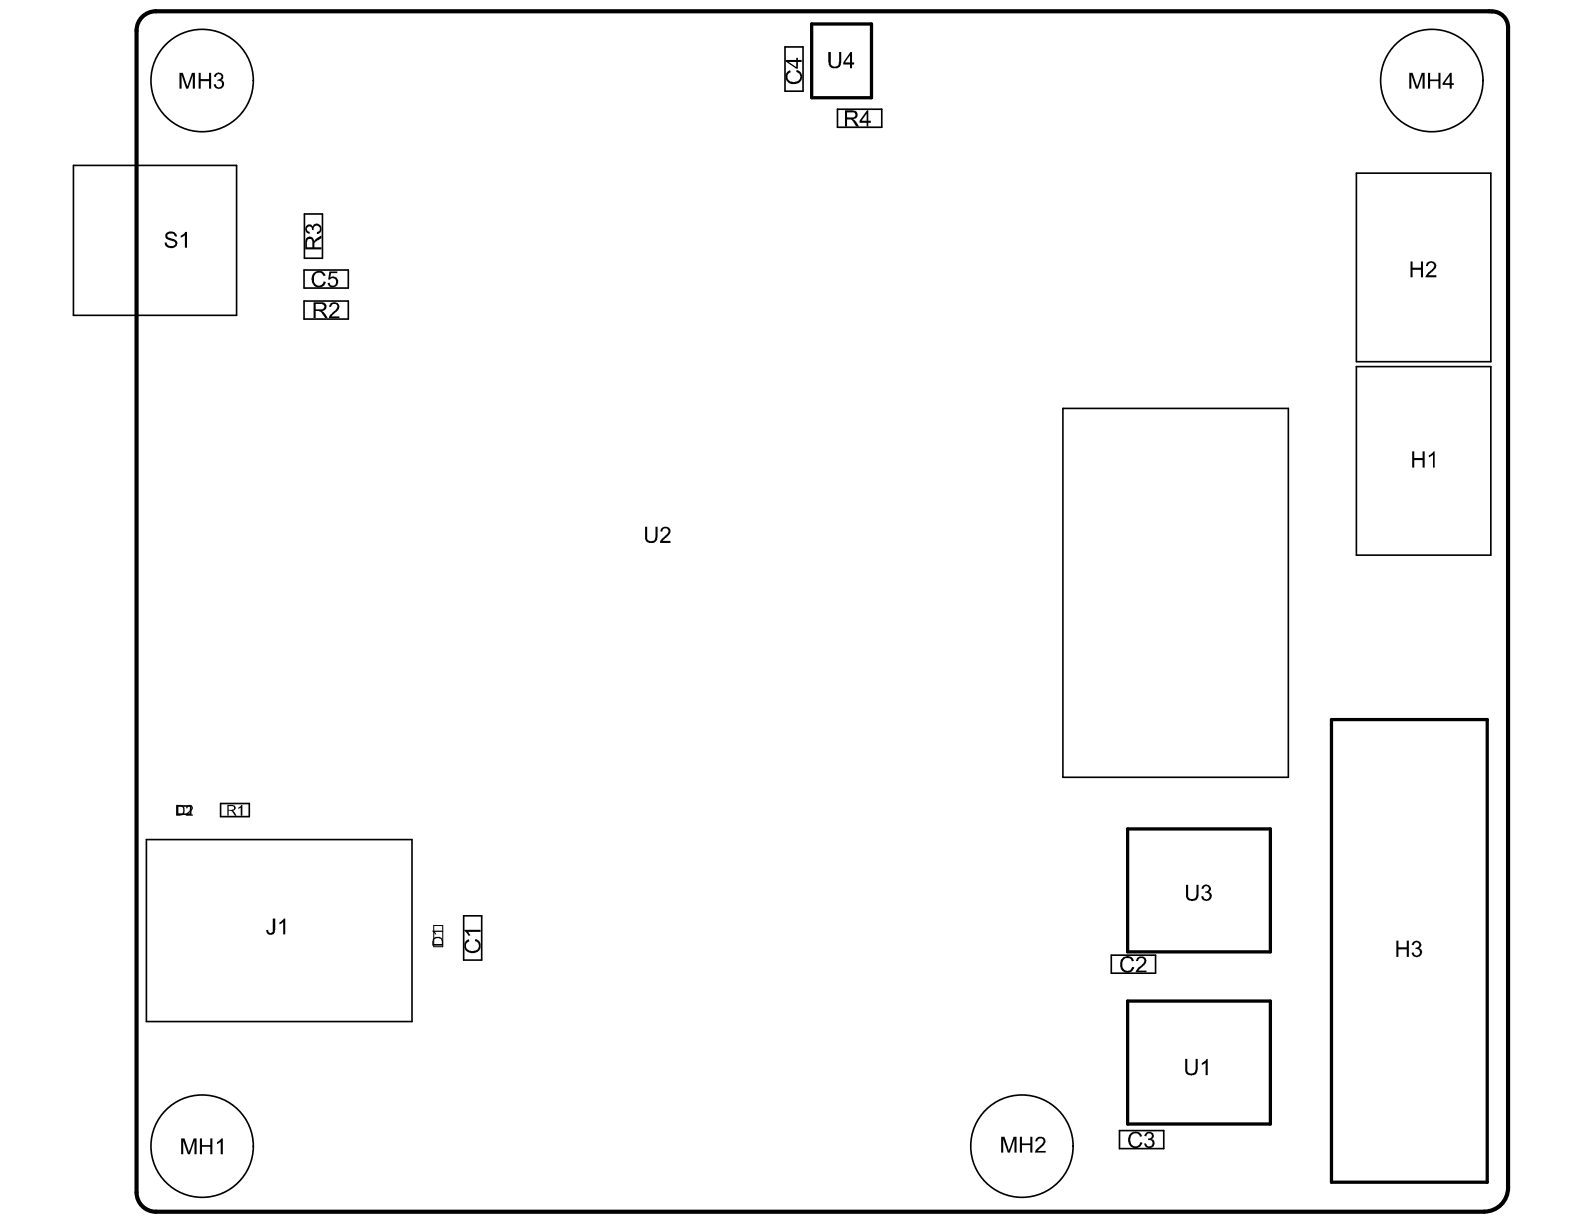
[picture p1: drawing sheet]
<svg xmlns="http://www.w3.org/2000/svg" width="279mm" height="216mm" viewBox="0 0 279 216" stroke-linecap="round" stroke-linejoin="round" font-family="sans-serif">
<path d="M143.2 4.2h10.5v13h-10.5zM234.9 126.9h27.4v81.6h-27.4zM198.9 146.2h25.2v21.7h-25.2zM198.9 176.6h25.2v21.7h-25.2z" fill="none" stroke="#000" stroke-width=".58"/>
<g fill="none" stroke="#000" stroke-width=".29">
<path d="M138.5 8.3h3.1v7.8h-3.1zM147.7 19.3h7.8v3.1h-7.8zM13 29.2h28.7v26.4h-28.7zM53.7 37.7h3.2v7.9h-3.2zM239.3 30.5h23.7v33.3h-23.7zM53.6 53.1h7.8v3.2h-7.8zM53.6 47.6h7.8v3.2h-7.8zM187.5 72h39.8v65.1h-39.8zM239.3 64.7h23.7v33.2h-23.7zM25.8 148.1h46.9v32.1h-46.9zM31.3 142.2h2.3v1.4h-2.3zM38.9 141.7h5.1v2.3h-5.1z"/>
<path d="M81.8 161.5h3.2v7.8h-3.2zM196 168.5h7.8v3.2h-7.8zM197.5 199.4h7.8v3.2h-7.8z"/>
<circle cx="35.7" cy="14.2" r="9"/>
<circle cx="252.6" cy="14.2" r="9"/>
<circle cx="35.7" cy="202.2" r="9"/>
<circle cx="180.3" cy="202.2" r="9"/>
</g>
<path d="M76.5 163.3h1.6v3.7h-1.6z" fill="none" stroke="#000" stroke-width=".18"/>
<g fill="#000">
<path d="M31.7 12.8h.5l.9 2.4 .8-2.4h.5v2.8h-.4v-2.3l-.8 2.3h-.4l-.8-2.4v2.4h-.3zM35 12.8h.4v1.1h1.5v-1.1h.3v2.8h-.3v-1.3h-1.5v1.3h-.4zM38.1 12.9a.85 .85 0 0 1 .9 0 .85 .85 0 0 1 .4 .8l-.2 .3-.2 .1a.84 .84 0 0 1 .4 1.2 .84 .84 0 0 1-1.2 .3l-.4-.3-.1-.3 .4-.2a.58 .58 0 0 0 .6 .6 .58 .58 0 0 0 .5-.8 .58 .58 0 0 0-.9-.3l.2-.3a.48 .48 0 0 0 .5-.4 .48 .48 0 0 0-.5-.5 .48 .48 0 0 0-.4 .5l-.3-.1zM138.8 12.8l.5-.4 .2 .4a.87 .87 0 0 0-.6 1 .87 .87 0 0 0 1 .7 1.07 1.07 0 0 0 1.2-.8 .81 .81 0 0 0-.7-1l.1-.4a1.28 1.28 0 0 1 1 1.6 1.28 1.28 0 0 1-1.6 .9 1.36 1.36 0 0 1-1.1-2zM146.1 9.2h.4v1.7a.71 .71 0 0 0 .6 .8 .71 .71 0 0 0 .8-.5l.1-2h.4v1.7a1.05 1.05 0 0 1-.8 1.1 1.1 1.1 0 0 1-1.5-1.1zM248.6 12.8h.6l.8 2.5 .8-2.5h.5v2.8h-.4v-2.3l-.8 2.3h-.3l-.9-2.4v2.4h-.3zM251.9 12.8h.4v1.2h1.4v-1.2h.4v2.8h-.4v-1.3h-1.4v1.3h-.4zM29.2 41.2a1.15 1.15 0 0 1 1.2-.4 1.15 1.15 0 0 1 .8 .9h-.3a.72 .72 0 0 0-.7-.5 .72 .72 0 0 0-.7 .4l.1 .3 .7 .2a.99 .99 0 0 1 1 .9 1.2 1.2 0 0 1-1.2 .8 1.2 1.2 0 0 1-1.1-1l.4-.1a.83 .83 0 0 0 .7 .7 .83 .83 0 0 0 .8-.4v-.1a1.07 1.07 0 0 0-1-.5 .81 .81 0 0 1-.7-1.2zM31.9 41.6l.4-.3 .4-.4h.3v2.8h-.4v-2.2l-.7 .4zM53.9 40a.71 .71 0 0 1 1.3 0 .8 .8 0 0 1 .9-.6 .8 .8 0 0 1 .6 .8 .8 .8 0 0 1-.8 1.1v-.4a.57 .57 0 0 0 .4-.9 .57 .57 0 0 0-1 .2v.4l-.3-.1a.46 .46 0 0 0-.4-.5 .46 .46 0 0 0-.5 .5 .46 .46 0 0 0 .6 .4l-.1 .4a.99 .99 0 0 1-.7-1.3zM55.2 48.3a1.26 1.26 0 0 1 1.9-.2l.3 .5-.3 .1a.92 .92 0 0 0-1.2-.5 .92 .92 0 0 0-.5 1.2 .85 .85 0 0 0 .7 1 .85 .85 0 0 0 1-.8l.3 .2a1.29 1.29 0 0 1-1.5 .8 1.29 1.29 0 0 1-1-1.4zM58.3 53.5h.1a.9 .9 0 0 1 1.1 0 .9 .9 0 0 1 .3 1l-1.3 1.3h1.4v.3h-1.9v-.1a2.4 2.4 0 0 1 1.2-1.3v-.1a.54 .54 0 0 0 .3-.6 .54 .54 0 0 0-.5-.4l-.4 .1-.2 .4h-.4z"/>
<path d="M58.1 47.9h1.4v.3h-1.1l-.1 .8a.9 .9 0 0 1 1.3 .4 .9 .9 0 0 1-.6 1.2 .85 .85 0 0 1-1.2-.7h.4a.58 .58 0 0 0 .7 .5 .58 .58 0 0 0 .4-.8 .59 .59 0 0 0-.5-.5 .59 .59 0 0 0-.6 .3l-.3-.1zM248.8 46.1h.4v1.1h1.4v-1.1h.4v2.8h-.4v-1.3h-1.4v1.3h-.4zM251.8 46.3l.1-.1a.97 .97 0 0 1 1.5 .7l-.1 .1a2.4 2.4 0 0 1-1.2 1.3l-.1 .2h1.4v.4h-2v-.1a1.64 1.64 0 0 1 .9-1v-.1a1.02 1.02 0 0 0 .6-1.1 .57 .57 0 0 0-.6-.2 .57 .57 0 0 0-.4 .5h-.4zM113.8 92.9h.4v1.6a.76 .76 0 0 0 .7 1 .76 .76 0 0 0 .7-1v-1.6h.4v1.7a1.14 1.14 0 0 1-.6 1.1 1.14 1.14 0 0 1-1.2-.1 .91 .91 0 0 1-.4-1.1zM116.8 93.1a.92 .92 0 0 1 1-.1 .92 .92 0 0 1 .5 .9l-.3 .4-1.1 1.1h1.4v.4h-1.9a1.32 1.32 0 0 1 .9-1.2 1.14 1.14 0 0 0 .5-1.2 .57 .57 0 0 0-.6-.2 .57 .57 0 0 0-.4 .6l-.3-.1 .1-.4zM249.1 79.6h.4v1.2h1.4v-1.2h.4v2.9h-.4v-1.3h-1.4v1.3h-.4zM252 80.3l.7-.4 .1-.3h.3v2.9h-.3v-2.2l-.6 .3h-.2zM32.9 142.2a.61 .61 0 0 1 1 0 .61 .61 0 0 1-.3 .9l-.5 .6h.9v.2h-1.2a.96 .96 0 0 1 .6-.8 .62 .62 0 0 0 .2-.9h-.3l-.2 .4h-.3zM42 142.5l.8-.5v1.9h-.3v-1.5l-.5 .3zM209.2 156.1h.4v1.6a.74 .74 0 0 0 .7 .9 .74 .74 0 0 0 .7-.8v-1.7h.4v1.6a1.13 1.13 0 0 1-.8 1.2 1.13 1.13 0 0 1-1.3-.5zM212.1 156.4a.8 .8 0 0 1 1.1-.3 .8 .8 0 0 1 .2 1.2h-.2a.8 .8 0 0 1 .6 .8 .8 .8 0 0 1-.6 .8h-.1a.93 .93 0 0 1-1.3-.8h.4a.57 .57 0 0 0 .6 .5 .57 .57 0 0 0 .5-.7 .57 .57 0 0 0-.7-.4v-.2a.47 .47 0 0 0 .6-.3 .47 .47 0 0 0-.3-.6 .47 .47 0 0 0-.6 .3h-.4zM48.1 162h.5v1.9a.88 .88 0 0 1-1 1l-.3-.1-.3-.4-.1-.3 .4-.1a.43 .43 0 0 0 .4 .6 .43 .43 0 0 0 .4-.6z"/>
<path d="M49.3 162.7l.5-.3 .3-.4h.2v2.8h-.3v-2.2l-.7 .5zM76.2 164.2h2v.2h-1.5l.3 .4h-.3zM82.1 166l.6-.3 .1 .4a.88 .88 0 0 0-.6 1 .88 .88 0 0 0 1 .7 1.03 1.03 0 0 0 1.3-1.1l-.2-.4-.6-.3 .3-.4a1.32 1.32 0 0 1 .7 1.8 1.32 1.32 0 0 1-1.8 .6 1.29 1.29 0 0 1-.8-2zM81.9 164h2.9v.4h-2.2l.3 .5v.1h-.3l-.4-.6-.3-.2zM198.1 168.9l.1-.1a1.49 1.49 0 0 1 1.5 .1l.3 .5-.3 .2a.88 .88 0 0 0-1.1-.6 .88 .88 0 0 0-.6 1.1 .91 .91 0 0 0 .6 1.1 .91 .91 0 0 0 1.1-.7l.4 .1a1.3 1.3 0 0 1-1.6 .9 1.3 1.3 0 0 1-.9-1.6l.1-.5zM200.6 168.9a.94 .94 0 0 1 1-.2 .94 .94 0 0 1 .6 .9 1.45 1.45 0 0 1-.9 1.1l-.5 .5h1.4v.3h-1.9l.3-.7 .5-.4a1.02 1.02 0 0 0 .6-1.3 .6 .6 0 0 0-.9 .4h-.4zM246.3 165.9h.4v1.2h1.4v-1.2h.4v2.9h-.4v-1.3h-1.4v1.3h-.4zM249.2 166.1a.88 .88 0 0 1 1-.1 .88 .88 0 0 1 .5 .8l-.2 .4h-.2a.81 .81 0 0 1 .5 1.1 .81 .81 0 0 1-1 .5l-.6-.2-.1-.2-.1-.4h.3a.57 .57 0 0 0 .6 .6 .57 .57 0 0 0 .5-.7 .57 .57 0 0 0-.7-.4l.1-.3a.48 .48 0 0 0 .5-.7 .48 .48 0 0 0-.8-.1l-.1 .3h-.4zM199.2 200.1a1.27 1.27 0 0 1 2.2 .3l-.3 .1a.88 .88 0 0 0-1.1-.5 .88 .88 0 0 0-.6 1 1.04 1.04 0 0 0 .9 1.2l.6-.2 .2-.5h.4a1.28 1.28 0 0 1-1.5 1 1.28 1.28 0 0 1-1-1.5zM202.1 199.9a.78 .78 0 0 1 1.1-.2 .78 .78 0 0 1 .1 1.2l-.2 .1a.72 .72 0 0 1 .6 .6 .72 .72 0 0 1-.5 .7 .89 .89 0 0 1-1.4-.6h.4a.58 .58 0 0 0 .6 .5 .58 .58 0 0 0 .5-.7 .58 .58 0 0 0-.8-.4v-.3a.47 .47 0 0 0 .7-.3 .47 .47 0 0 0-.5-.6 .47 .47 0 0 0-.5 .5h-.3zM209.1 186.8h.3v1.7a.74 .74 0 0 0 .7 .9 .74 .74 0 0 0 .8-.9v-1.7h.4v1.7a1.14 1.14 0 0 1-.8 1.2 1.14 1.14 0 0 1-1.4-.6zM212.1 187.4l.5-.3 .2-.3h.2v2.8h-.3v-2.2l-.7 .5z"/>
<path d="M32 200.8h.5l.8 2.4 .9-2.4h.5v2.8h-.4v-2.4l-.8 2.4h-.4l-.8-2.4v2.4h-.3zM35.3 200.8h.3v1.2h1.5v-1.2h.4v2.8h-.4v-1.3h-1.5v1.3h-.3zM38.3 201.5l.5-.3 .3-.4h.2v2.8h-.4v-2.2l-.6 .4zM176.6 200.5h.6l.8 2.4 .8-2.4h.5v2.8h-.4v-2.3l-.8 2.3h-.3l-.8-2.3v2.3h-.4zM179.9 200.5h.4v1.2h1.4v-1.2h.4v2.8h-.4v-1.3h-1.4v1.3h-.4zM182.8 200.8a.87 .87 0 0 1 1.4-.1 .87 .87 0 0 1-.2 1.4l-.9 .9h1.4v.3h-2a1.51 1.51 0 0 1 .8-1l.2-.2a.94 .94 0 0 0 .5-1.1 .57 .57 0 0 0-.6-.2 .57 .57 0 0 0-.4 .5h-.4z"/>
<path d="M139.1 10.9l1.3 .9v-.9zM138.6 10.6h1.8v-.4h.3v.4h.7v.3h-.7v1.2h-.3l-1.8-1.2z"/>
<path d="M149.9 9.8l-.9 1.2h.9zM150 9.2h.3v1.8h.4v.4h-.4v.6h-.4v-.6h-1.1v-.4z"/>
<path d="M149.4 19.8v.9h.9a.45 .45 0 0 0 .6-.4 .45 .45 0 0 0-.5-.5zM149 19.5h1.4a.81 .81 0 0 1 .8 .7 .81 .81 0 0 1-.7 .9l.4 .2 .6 1h-.5l-.3-.6a.96 .96 0 0 0-.8-.6h-.5v1.2h-.4z"/>
<path d="M255.7 13.4l-.9 1.3h.9zM255.8 12.8h.3v1.9h.3v.3h-.3v.6h-.4v-.6h-1.2v-.3z"/>
<path d="M152.9 20l-.9 1.3h.9zM152.9 19.5h.3v1.8h.4v.4h-.4v.6h-.3v-.6h-1.3v-.4z"/>
<path d="M54.4 42.2l-.3 .5v.9h1v-.9a.47 .47 0 0 0-.2-.5 .47 .47 0 0 0-.5 0zM54.1 41.9a.8 .8 0 0 1 .8-.1 .8 .8 0 0 1 .5 .7l.4-.4 .9-.6v.5l-.7 .4-.5 .5v.7h1.2v.4h-2.9v-1.6z"/>
<path d="M55.7 53.6v1h.9a.5 .5 0 0 0 .6-.5 .5 .5 0 0 0-.6-.5zM55.3 53.3h1.3a.78 .78 0 0 1 1 .7 .78 .78 0 0 1-.8 .9l.3 .2 .7 1h-.4l-.6-.9-.5-.3h-.6v1.2h-.4z"/>
<path d="M31.3 142.2v1.5h.5a.77 .77 0 0 0 .5-.7 .77 .77 0 0 0-.3-.7zM31.1 142h.6a1.01 1.01 0 0 1 .9 .7 1.01 1.01 0 0 1-.4 1l-.4 .2h-.7z"/>
<path d="M40.3 142.2v.7l.8-.1a.3 .3 0 0 0 .2-.3 .3 .3 0 0 0-.3-.3zM40.1 142h.8a.52 .52 0 0 1 .7 .4 .52 .52 0 0 1-.5 .6l.3 .2 .3 .7h-.3l-.5-.8-.2-.1h-.4v.9h-.2z"/>
<path d="M76.5 165.8v.7h1.4v-.4a.75 .75 0 0 0-1.1-.5zM76.4 165.6a1.08 1.08 0 0 1 1.7 .2l.1 1h-2v-.8z"/>
</g>
<path d="M261.8 213.7a4.2 4.2 0 0 0 4.2-4.2v-204.7a2.92 2.92 0 0 0-3.3-2.8h-235.2a3.4 3.4 0 0 0-3.4 3.4v204.9a3.4 3.4 0 0 0 3.4 3.4h234.3" fill="none" stroke="#000" stroke-width=".73"/>
</svg>
